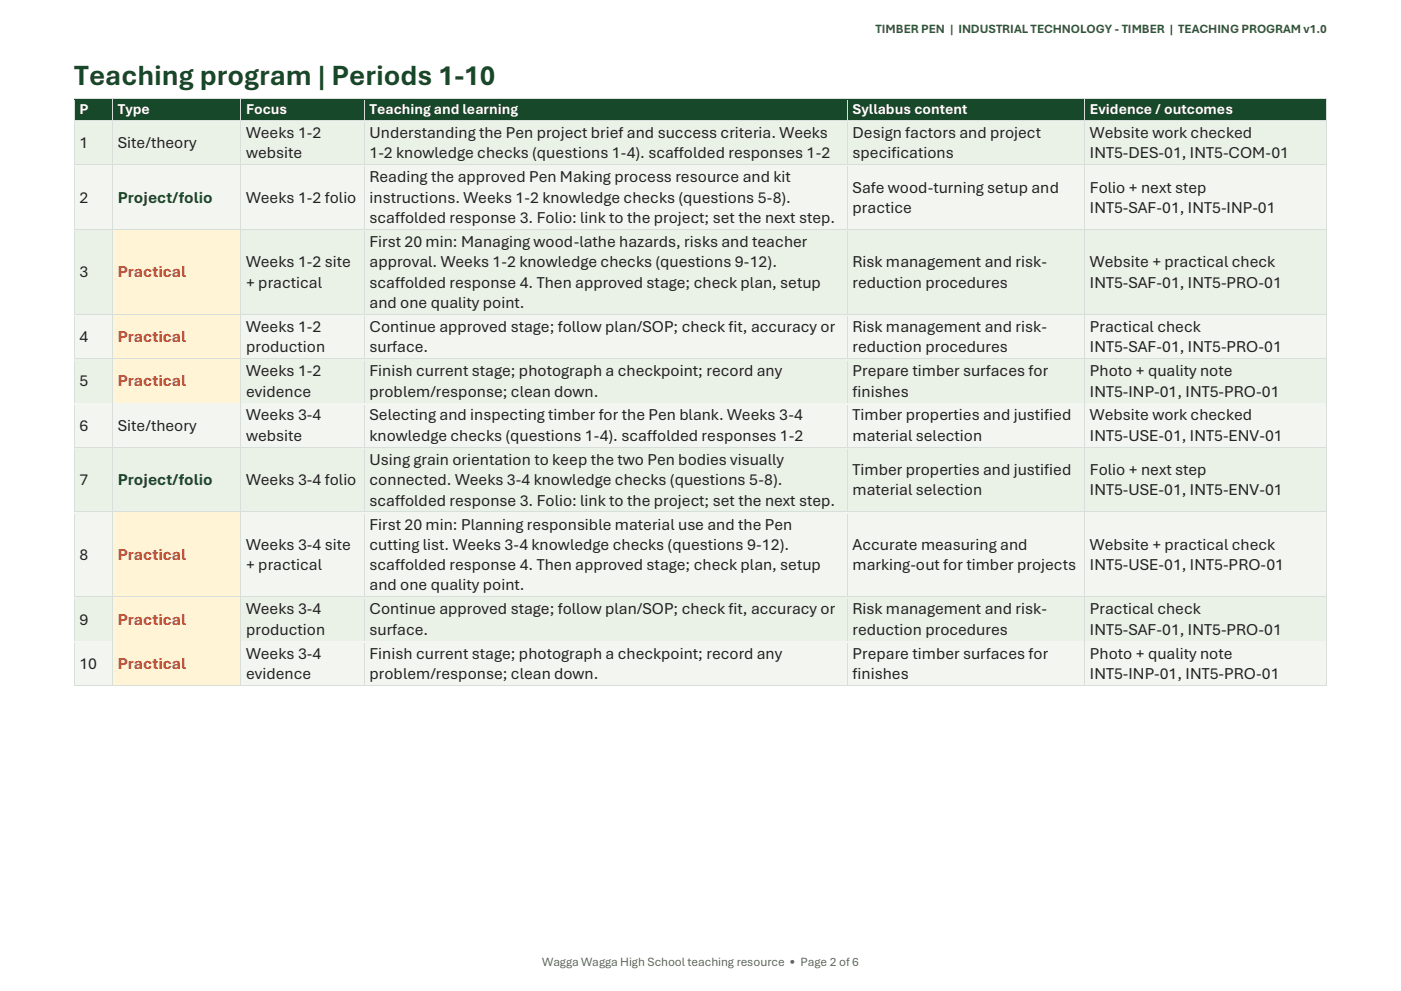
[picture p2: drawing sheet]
<svg xmlns="http://www.w3.org/2000/svg" width="297mm" height="210mm" viewBox="0 0 297 210" stroke-linecap="round" stroke-linejoin="round" font-family="sans-serif">
<defs><g id="words">
<text font-size="6.2" fill="#174829" x="15.7" y="18">Teaching program | Periods 1-10</text>
<g font-size="3.5" fill="#222">
<text x="52.2" y="29.3">Weeks 1-2</text>
<text x="78.3" y="29.3">Understanding the Pen project brief and success criteria. Weeks</text>
<text x="180.7" y="29.3">Design factors and project</text>
<text x="231" y="29.3">Website work checked</text>
<text x="16.8" y="31.4">1</text>
<text x="25" y="31.4">Site/theory</text>
<text x="52.2" y="33.6">website</text>
<text x="78.3" y="33.6">1-2 knowledge checks (questions 1-4). scaffolded responses 1-2</text>
<text x="180.7" y="33.6">specifications</text>
<text x="231" y="33.6">INT5-DES-01, INT5-COM-01</text>
<text x="78.3" y="38.7">Reading the approved Pen Making process resource and kit</text>
<text x="180.7" y="40.8">Safe wood-turning setup and</text>
<text x="231" y="40.8">Folio + next step</text>
<text x="16.8" y="43">2</text>
<text x="52.2" y="43">Weeks 1-2 folio</text>
<text x="78.3" y="43">instructions. Weeks 1-2 knowledge checks (questions 5-8).</text>
<text x="78.3" y="47.3">scaffolded response 3. Folio: link to the project; set the next step.</text>
<text x="180.7" y="45.1">practice</text>
<text x="231" y="45.1">INT5-SAF-01, INT5-INP-01</text>
<text x="78.3" y="52.4">First 20 min: Managing wood-lathe hazards, risks and teacher</text>
<text x="16.8" y="58.8">3</text>
<text x="52.2" y="56.6">Weeks 1-2 site</text>
<text x="78.3" y="56.6">approval. Weeks 1-2 knowledge checks (questions 9-12).</text>
<text x="180.7" y="56.6">Risk management and risk-</text>
<text x="231" y="56.6">Website + practical check</text>
<text x="52.2" y="61">+ practical</text>
<text x="78.3" y="61">scaffolded response 4. Then approved stage; check plan, setup</text>
<text x="78.3" y="65.3">and one quality point.</text>
<text x="180.7" y="61">reduction procedures</text>
<text x="231" y="61">INT5-SAF-01, INT5-PRO-01</text>
<text x="52.2" y="70.4">Weeks 1-2</text>
<text x="78.3" y="70.4">Continue approved stage; follow plan/SOP; check fit, accuracy or</text>
<text x="180.7" y="70.4">Risk management and risk-</text>
<text x="231" y="70.4">Practical check</text>
<text x="16.8" y="72.5">4</text>
<text x="52.2" y="74.7">production</text>
<text x="78.3" y="74.7">surface.</text>
<text x="180.7" y="74.7">reduction procedures</text>
<text x="231" y="74.7">INT5-SAF-01, INT5-PRO-01</text>
<text x="16.8" y="81.9">5</text>
<text x="52.2" y="79.8">Weeks 1-2</text>
<text x="78.3" y="79.8">Finish current stage; photograph a checkpoint; record any</text>
<text x="180.7" y="79.8">Prepare timber surfaces for</text>
<text x="231" y="79.8">Photo + quality note</text>
<text x="52.2" y="84">evidence</text>
<text x="52.2" y="89.1">Weeks 3-4</text>
<text x="78.3" y="84">problem/response; clean down.</text>
<text x="78.3" y="89.1">Selecting and inspecting timber for the Pen blank. Weeks 3-4</text>
<text x="180.7" y="84">finishes</text>
<text x="180.7" y="89.1">Timber properties and justified</text>
<text x="231" y="84">INT5-INP-01, INT5-PRO-01</text>
<text x="231" y="89.1">Website work checked</text>
<text x="16.8" y="91.3">6</text>
<text x="25" y="91.3">Site/theory</text>
<text x="52.2" y="93.4">website</text>
<text x="78.3" y="93.4">knowledge checks (questions 1-4). scaffolded responses 1-2</text>
<text x="180.7" y="93.4">material selection</text>
<text x="231" y="93.4">INT5-USE-01, INT5-ENV-01</text>
<text x="78.3" y="98.5">Using grain orientation to keep the two Pen bodies visually</text>
<text x="180.7" y="100.7">Timber properties and justified</text>
<text x="231" y="100.7">Folio + next step</text>
<text x="16.8" y="102.8">7</text>
<text x="52.2" y="102.8">Weeks 3-4 folio</text>
<text x="78.3" y="102.8">connected. Weeks 3-4 knowledge checks (questions 5-8).</text>
<text x="78.3" y="107.2">scaffolded response 3. Folio: link to the project; set the next step.</text>
<text x="180.7" y="105">material selection</text>
<text x="231" y="105">INT5-USE-01, INT5-ENV-01</text>
<text x="78.3" y="112.3">First 20 min: Planning responsible material use and the Pen</text>
<text x="16.8" y="118.7">8</text>
<text x="52.2" y="116.5">Weeks 3-4 site</text>
<text x="78.3" y="116.5">cutting list. Weeks 3-4 knowledge checks (questions 9-12).</text>
<text x="180.7" y="116.5">Accurate measuring and</text>
<text x="231" y="116.5">Website + practical check</text>
<text x="52.2" y="120.8">+ practical</text>
<text x="78.3" y="120.8">scaffolded response 4. Then approved stage; check plan, setup</text>
<text x="78.3" y="125.2">and one quality point.</text>
<text x="180.7" y="120.8">marking-out for timber projects</text>
<text x="231" y="120.8">INT5-USE-01, INT5-PRO-01</text>
<text x="52.2" y="130.2">Weeks 3-4</text>
<text x="78.3" y="130.2">Continue approved stage; follow plan/SOP; check fit, accuracy or</text>
<text x="180.7" y="130.2">Risk management and risk-</text>
<text x="231" y="130.2">Practical check</text>
<text x="16.8" y="132.4">9</text>
<text x="52.2" y="134.6">production</text>
<text x="78.3" y="134.6">surface.</text>
<text x="180.7" y="134.6">reduction procedures</text>
<text x="231" y="134.6">INT5-SAF-01, INT5-PRO-01</text>
<text x="16.8" y="141.8">10</text>
<text x="52.2" y="139.6">Weeks 3-4</text>
<text x="52.2" y="143.9">evidence</text>
<text x="78.3" y="139.6">Finish current stage; photograph a checkpoint; record any</text>
<text x="78.3" y="143.9">problem/response; clean down.</text>
<text x="180.7" y="139.6">Prepare timber surfaces for</text>
<text x="180.7" y="143.9">finishes</text>
<text x="231" y="139.6">Photo + quality note</text>
<text x="231" y="143.9">INT5-INP-01, INT5-PRO-01</text>
</g>
<g font-size="3.5" fill="#174829">
<text x="25" y="43">Project/folio</text>
<text x="25" y="102.8">Project/folio</text>
</g>
<g font-size="3.5" fill="#bd472f">
<text x="25" y="58.8">Practical</text>
<text x="25" y="72.5">Practical</text>
<text x="25" y="81.9">Practical</text>
<text x="25" y="118.7">Practical</text>
<text x="25" y="132.4">Practical</text>
<text x="25" y="141.8">Practical</text>
</g>
<g font-size="3.2" fill="#fff">
<text x="16.8" y="24.3">P</text>
<text x="25" y="24.3">Type</text>
<text x="52.2" y="24.3">Focus</text>
<text x="78.3" y="24.3">Teaching and learning</text>
<text x="180.7" y="24.3">Syllabus content</text>
<text x="231" y="24.3">Evidence / outcomes</text>
</g>
<text font-size="2.7" fill="#315d3a" x="185.6" y="7.1">TIMBER PEN | INDUSTRIAL TECHNOLOGY - TIMBER | TEACHING PROGRAM v1.0</text>
<text font-size="2.7" fill="#5f685f" x="114.9" y="204.8">Wagga Wagga High School teaching resource • Page 2 of 6</text>
</g></defs>
<g fill="#174829">
<path d="M15.9 21h7.9v4.4h-7.9z" fill-rule="evenodd"/>
<path d="M16.8 21.3h6v3.9h-6z" fill-rule="evenodd"/>
<path d="M24 21h27v4.4h-27z" fill-rule="evenodd"/>
<path d="M25 21.3h25v3.9h-25z" fill-rule="evenodd"/>
<path d="M51.2 21h25.9v4.4h-25.9z" fill-rule="evenodd"/>
<path d="M52.2 21.3h23.9v3.9h-23.9z" fill-rule="evenodd"/>
<path d="M77.4 21h102.1v4.4h-102.1z" fill-rule="evenodd"/>
<path d="M78.3 21.3h100.2v3.9h-100.2z" fill-rule="evenodd"/>
<path d="M179.7 21h50.1v4.4h-50.1z" fill-rule="evenodd"/>
<path d="M180.7 21.3h48.1v3.9h-48.1z" fill-rule="evenodd"/>
<path d="M230 21h51.1v4.4h-51.1z" fill-rule="evenodd"/>
<path d="M231 21.3h49.1v3.9h-49.1z" fill-rule="evenodd"/>
</g>
<g fill="#d8ded9">
<path d="M15.6 20.8h.2v.5h-.2z" fill-rule="evenodd"/>
<path d="M15.6 20.8h.2v.2h-.2z" fill-rule="evenodd"/>
</g>
<path d="M15.8 20.9h7.9" fill="none" stroke="#d8ded9" stroke-width=".21"/>
<path d="M15.8 21.2h7.9" fill="none" stroke="#174829" stroke-width=".3"/>
<g fill="#d8ded9">
<path d="M23.7 21h.3v.3h-.3z" fill-rule="evenodd"/>
<path d="M23.7 20.8h.3v.2h-.3z" fill-rule="evenodd"/>
</g>
<path d="M24 20.9h26.9" fill="none" stroke="#d8ded9" stroke-width=".21"/>
<path d="M24 21.2h26.9" fill="none" stroke="#174829" stroke-width=".3"/>
<g fill="#d8ded9">
<path d="M50.9 21h.2v.3h-.2z" fill-rule="evenodd"/>
<path d="M50.9 20.8h.2v.2h-.2z" fill-rule="evenodd"/>
</g>
<path d="M51.1 20.9h26" fill="none" stroke="#d8ded9" stroke-width=".21"/>
<path d="M51.1 21.2h26" fill="none" stroke="#174829" stroke-width=".3"/>
<g fill="#d8ded9">
<path d="M77.1 21h.2v.3h-.2z" fill-rule="evenodd"/>
<path d="M77.1 20.8h.2v.2h-.2z" fill-rule="evenodd"/>
</g>
<path d="M77.3 20.9h102.2" fill="none" stroke="#d8ded9" stroke-width=".21"/>
<path d="M77.3 21.2h102.2" fill="none" stroke="#174829" stroke-width=".3"/>
<g fill="#d8ded9">
<path d="M179.5 21h.2v.3h-.2z" fill-rule="evenodd"/>
<path d="M179.5 20.8h.2v.2h-.2z" fill-rule="evenodd"/>
</g>
<path d="M179.7 20.9h50.1" fill="none" stroke="#d8ded9" stroke-width=".21"/>
<path d="M179.7 21.2h50.1" fill="none" stroke="#174829" stroke-width=".3"/>
<g fill="#d8ded9">
<path d="M229.8 21h.2v.3h-.2z" fill-rule="evenodd"/>
<path d="M229.8 20.8h.2v.2h-.2z" fill-rule="evenodd"/>
</g>
<path d="M230 20.9h51.1" fill="none" stroke="#d8ded9" stroke-width=".21"/>
<path d="M230 21.2h51.1" fill="none" stroke="#174829" stroke-width=".3"/>
<g fill="#d8ded9">
<path d="M281.1 20.8h.2v.5h-.2z" fill-rule="evenodd"/>
<path d="M281.1 20.8h.2v.2h-.2z" fill-rule="evenodd"/>
</g>
<path d="M15.7 25.3h265.5" fill="none" stroke="#174829" stroke-width=".3"/>
<path d="M15.7 21.3v4.1M23.9 21.3v4.1M51 21.3v4.1M77.2 21.3v4.1M179.6 21.3v4.1M229.9 21.3v4.1M281.2 21.3v4.1" fill="none" stroke="#d8ded9" stroke-width=".21"/>
<g fill="#eaf1e7">
<path d="M15.9 25.6h7.9v9.2h-7.9z" fill-rule="evenodd"/>
<path d="M16.8 28.1h6v4.3h-6z" fill-rule="evenodd"/>
<path d="M24 25.6h27v9.2h-27z" fill-rule="evenodd"/>
<path d="M25 28.1h25v4.3h-25z" fill-rule="evenodd"/>
<path d="M51.2 25.6h25.9v9.2h-25.9z" fill-rule="evenodd"/>
<path d="M52.2 25.9h23.9v4.3h-23.9z" fill-rule="evenodd"/>
<path d="M52.2 30.2h23.9v4.4h-23.9z" fill-rule="evenodd"/>
<path d="M77.4 25.6h102.1v9.2h-102.1z" fill-rule="evenodd"/>
<path d="M78.3 25.9h100.2v4.3h-100.2z" fill-rule="evenodd"/>
<path d="M78.3 30.2h100.2v4.4h-100.2z" fill-rule="evenodd"/>
<path d="M179.7 25.6h50.1v9.2h-50.1z" fill-rule="evenodd"/>
<path d="M180.7 25.9h48.1v4.3h-48.1z" fill-rule="evenodd"/>
<path d="M180.7 30.2h48.1v4.4h-48.1z" fill-rule="evenodd"/>
<path d="M230 25.6h51.1v9.2h-51.1z" fill-rule="evenodd"/>
<path d="M231 25.9h49.1v4.3h-49.1z" fill-rule="evenodd"/>
<path d="M231 30.2h49.1v4.4h-49.1z" fill-rule="evenodd"/>
</g>
<path d="M15.6 25.4h.2v.6h-.2z" fill-rule="evenodd" fill="#d8ded9"/>
<path d="M15.8 25.6h7.9" fill="none" stroke="#d8ded9" stroke-width=".21"/>
<path d="M15.8 25.8h7.9" fill="none" stroke="#eaf1e7" stroke-width=".3"/>
<path d="M23.7 25.4h.3v.6h-.3z" fill-rule="evenodd" fill="#d8ded9"/>
<path d="M24 25.6h26.9" fill="none" stroke="#d8ded9" stroke-width=".21"/>
<path d="M24 25.8h26.9" fill="none" stroke="#eaf1e7" stroke-width=".3"/>
<path d="M50.9 25.4h.2v.6h-.2z" fill-rule="evenodd" fill="#d8ded9"/>
<path d="M51.1 25.6h26" fill="none" stroke="#d8ded9" stroke-width=".21"/>
<path d="M51.1 25.8h26" fill="none" stroke="#eaf1e7" stroke-width=".3"/>
<path d="M77.1 25.4h.2v.6h-.2z" fill-rule="evenodd" fill="#d8ded9"/>
<path d="M77.3 25.6h102.2" fill="none" stroke="#d8ded9" stroke-width=".21"/>
<path d="M77.3 25.8h102.2" fill="none" stroke="#eaf1e7" stroke-width=".3"/>
<path d="M179.5 25.4h.2v.6h-.2z" fill-rule="evenodd" fill="#d8ded9"/>
<path d="M179.7 25.6h50.1" fill="none" stroke="#d8ded9" stroke-width=".21"/>
<path d="M179.7 25.8h50.1" fill="none" stroke="#eaf1e7" stroke-width=".3"/>
<path d="M229.8 25.4h.2v.6h-.2z" fill-rule="evenodd" fill="#d8ded9"/>
<path d="M230 25.6h51.1" fill="none" stroke="#d8ded9" stroke-width=".21"/>
<path d="M230 25.8h51.1" fill="none" stroke="#eaf1e7" stroke-width=".3"/>
<path d="M281.1 25.4h.2v.6h-.2z" fill-rule="evenodd" fill="#d8ded9"/>
<path d="M15.7 34.7h265.5" fill="none" stroke="#eaf1e7" stroke-width=".3"/>
<path d="M15.7 26v8.8M23.9 26v8.8M51 26v8.8M77.2 26v8.8M179.6 26v8.8M229.9 26v8.8M281.2 26v8.8" fill="none" stroke="#d8ded9" stroke-width=".21"/>
<g fill="#f3f6f0">
<path d="M15.9 35h7.9v13.5h-7.9z" fill-rule="evenodd"/>
<path d="M16.8 39.6h6v4.3h-6z" fill-rule="evenodd"/>
<path d="M24 35h27v13.5h-27z" fill-rule="evenodd"/>
<path d="M25 39.6h25v4.3h-25z" fill-rule="evenodd"/>
<path d="M51.2 35h25.9v13.5h-25.9z" fill-rule="evenodd"/>
<path d="M52.2 39.6h23.9v4.3h-23.9z" fill-rule="evenodd"/>
<path d="M77.4 35h102.1v13.5h-102.1z" fill-rule="evenodd"/>
<path d="M78.3 35.3h100.2v4.3h-100.2z" fill-rule="evenodd"/>
<path d="M78.3 39.6h100.2v4.3h-100.2z" fill-rule="evenodd"/>
<path d="M78.3 43.9h100.2v4.3h-100.2z" fill-rule="evenodd"/>
<path d="M179.7 35h50.1v13.5h-50.1z" fill-rule="evenodd"/>
<path d="M180.7 37.5h48.1v4.3h-48.1z" fill-rule="evenodd"/>
<path d="M180.7 41.8h48.1v4.3h-48.1z" fill-rule="evenodd"/>
<path d="M230 35h51.1v13.5h-51.1z" fill-rule="evenodd"/>
<path d="M231 37.5h49.1v4.3h-49.1z" fill-rule="evenodd"/>
<path d="M231 41.8h49.1v4.3h-49.1z" fill-rule="evenodd"/>
</g>
<path d="M15.6 34.8h.2v.6h-.2z" fill-rule="evenodd" fill="#d8ded9"/>
<path d="M15.8 35h7.9" fill="none" stroke="#d8ded9" stroke-width=".21"/>
<path d="M15.8 35.2h7.9" fill="none" stroke="#f3f6f0" stroke-width=".3"/>
<path d="M23.7 34.8h.3v.6h-.3z" fill-rule="evenodd" fill="#d8ded9"/>
<path d="M24 35h26.9" fill="none" stroke="#d8ded9" stroke-width=".21"/>
<path d="M24 35.2h26.9" fill="none" stroke="#f3f6f0" stroke-width=".3"/>
<path d="M50.9 34.8h.2v.6h-.2z" fill-rule="evenodd" fill="#d8ded9"/>
<path d="M51.1 35h26" fill="none" stroke="#d8ded9" stroke-width=".21"/>
<path d="M51.1 35.2h26" fill="none" stroke="#f3f6f0" stroke-width=".3"/>
<path d="M77.1 34.8h.2v.6h-.2z" fill-rule="evenodd" fill="#d8ded9"/>
<path d="M77.3 35h102.2" fill="none" stroke="#d8ded9" stroke-width=".21"/>
<path d="M77.3 35.2h102.2" fill="none" stroke="#f3f6f0" stroke-width=".3"/>
<path d="M179.5 34.8h.2v.6h-.2z" fill-rule="evenodd" fill="#d8ded9"/>
<path d="M179.7 35h50.1" fill="none" stroke="#d8ded9" stroke-width=".21"/>
<path d="M179.7 35.2h50.1" fill="none" stroke="#f3f6f0" stroke-width=".3"/>
<path d="M229.8 34.8h.2v.6h-.2z" fill-rule="evenodd" fill="#d8ded9"/>
<path d="M230 35h51.1" fill="none" stroke="#d8ded9" stroke-width=".21"/>
<path d="M230 35.2h51.1" fill="none" stroke="#f3f6f0" stroke-width=".3"/>
<path d="M281.1 34.8h.2v.6h-.2z" fill-rule="evenodd" fill="#d8ded9"/>
<path d="M15.7 48.4h265.5" fill="none" stroke="#f3f6f0" stroke-width=".3"/>
<path d="M15.7 35.4v13.1M23.9 35.4v13.1M51 35.4v13.1M77.2 35.4v13.1M179.6 35.4v13.1M229.9 35.4v13.1M281.2 35.4v13.1" fill="none" stroke="#d8ded9" stroke-width=".21"/>
<g fill="#eaf1e7">
<path d="M15.9 48.7h7.9v17.9h-7.9z" fill-rule="evenodd"/>
<path d="M16.8 55.5h6v4.3h-6z" fill-rule="evenodd"/>
</g>
<g fill="#fff5d6">
<path d="M24 48.7h27v17.9h-27z" fill-rule="evenodd"/>
<path d="M25 55.5h25v4.3h-25z" fill-rule="evenodd"/>
</g>
<g fill="#eaf1e7">
<path d="M51.2 48.7h25.9v17.9h-25.9z" fill-rule="evenodd"/>
<path d="M52.2 53.3h23.9v4.3h-23.9z" fill-rule="evenodd"/>
<path d="M52.2 57.6h23.9v4.4h-23.9z" fill-rule="evenodd"/>
<path d="M77.4 48.7h102.1v17.9h-102.1z" fill-rule="evenodd"/>
<path d="M78.3 49h100.2v4.3h-100.2z" fill-rule="evenodd"/>
<path d="M78.3 53.3h100.2v4.3h-100.2z" fill-rule="evenodd"/>
<path d="M78.3 57.6h100.2v4.4h-100.2z" fill-rule="evenodd"/>
<path d="M78.3 62h100.2v4.3h-100.2z" fill-rule="evenodd"/>
<path d="M179.7 48.7h50.1v17.9h-50.1z" fill-rule="evenodd"/>
<path d="M180.7 53.3h48.1v4.3h-48.1z" fill-rule="evenodd"/>
<path d="M180.7 57.6h48.1v4.4h-48.1z" fill-rule="evenodd"/>
<path d="M230 48.7h51.1v17.9h-51.1z" fill-rule="evenodd"/>
<path d="M231 53.3h49.1v4.3h-49.1z" fill-rule="evenodd"/>
<path d="M231 57.6h49.1v4.4h-49.1z" fill-rule="evenodd"/>
</g>
<path d="M15.6 48.5h.2v.5h-.2z" fill-rule="evenodd" fill="#d8ded9"/>
<path d="M15.8 48.6h7.9" fill="none" stroke="#d8ded9" stroke-width=".21"/>
<path d="M15.8 48.9h7.9" fill="none" stroke="#eaf1e7" stroke-width=".3"/>
<path d="M23.7 48.5h.3v.5h-.3z" fill-rule="evenodd" fill="#d8ded9"/>
<path d="M24 48.6h26.9" fill="none" stroke="#d8ded9" stroke-width=".21"/>
<path d="M24 48.9h26.9" fill="none" stroke="#fff5d6" stroke-width=".3"/>
<path d="M50.9 48.5h.2v.5h-.2z" fill-rule="evenodd" fill="#d8ded9"/>
<path d="M51.1 48.6h26" fill="none" stroke="#d8ded9" stroke-width=".21"/>
<path d="M51.1 48.9h26" fill="none" stroke="#eaf1e7" stroke-width=".3"/>
<path d="M77.1 48.5h.2v.5h-.2z" fill-rule="evenodd" fill="#d8ded9"/>
<path d="M77.3 48.6h102.2" fill="none" stroke="#d8ded9" stroke-width=".21"/>
<path d="M77.3 48.9h102.2" fill="none" stroke="#eaf1e7" stroke-width=".3"/>
<path d="M179.5 48.5h.2v.5h-.2z" fill-rule="evenodd" fill="#d8ded9"/>
<path d="M179.7 48.6h50.1" fill="none" stroke="#d8ded9" stroke-width=".21"/>
<path d="M179.7 48.9h50.1" fill="none" stroke="#eaf1e7" stroke-width=".3"/>
<path d="M229.8 48.5h.2v.5h-.2z" fill-rule="evenodd" fill="#d8ded9"/>
<path d="M230 48.6h51.1" fill="none" stroke="#d8ded9" stroke-width=".21"/>
<path d="M230 48.9h51.1" fill="none" stroke="#eaf1e7" stroke-width=".3"/>
<path d="M281.1 48.5h.2v.5h-.2z" fill-rule="evenodd" fill="#d8ded9"/>
<path d="M15.7 66.4h8.2M51.1 66.4h230.1" fill="none" stroke="#eaf1e7" stroke-width=".3"/>
<path d="M15.7 49v17.5M23.9 49v17.5M51 49v17.5M77.2 49v17.5M179.6 49v17.5M229.9 49v17.5M281.2 49v17.5" fill="none" stroke="#d8ded9" stroke-width=".21"/>
<path d="M23.9 66.4h27.2" fill="none" stroke="#fff5d6" stroke-width=".3"/>
<g fill="#f3f6f0">
<path d="M15.9 66.7h7.9v9.2h-7.9z" fill-rule="evenodd"/>
<path d="M16.8 69.2h6v4.3h-6z" fill-rule="evenodd"/>
</g>
<g fill="#fff5d6">
<path d="M24 66.7h27v9.2h-27z" fill-rule="evenodd"/>
<path d="M25 69.2h25v4.3h-25z" fill-rule="evenodd"/>
</g>
<g fill="#f3f6f0">
<path d="M51.2 66.7h25.9v9.2h-25.9z" fill-rule="evenodd"/>
<path d="M52.2 67h23.9v4.3h-23.9z" fill-rule="evenodd"/>
<path d="M52.2 71.3h23.9v4.3h-23.9z" fill-rule="evenodd"/>
<path d="M77.4 66.7h102.1v9.2h-102.1z" fill-rule="evenodd"/>
<path d="M78.3 67h100.2v4.3h-100.2z" fill-rule="evenodd"/>
<path d="M78.3 71.3h100.2v4.3h-100.2z" fill-rule="evenodd"/>
<path d="M179.7 66.7h50.1v9.2h-50.1z" fill-rule="evenodd"/>
<path d="M180.7 67h48.1v4.3h-48.1z" fill-rule="evenodd"/>
<path d="M180.7 71.3h48.1v4.3h-48.1z" fill-rule="evenodd"/>
<path d="M230 66.7h51.1v9.2h-51.1z" fill-rule="evenodd"/>
<path d="M231 67h49.1v4.3h-49.1z" fill-rule="evenodd"/>
<path d="M231 71.3h49.1v4.3h-49.1z" fill-rule="evenodd"/>
</g>
<path d="M15.6 66.5h.2v.5h-.2z" fill-rule="evenodd" fill="#d8ded9"/>
<path d="M15.8 66.6h7.9" fill="none" stroke="#d8ded9" stroke-width=".21"/>
<path d="M15.8 66.9h7.9" fill="none" stroke="#f3f6f0" stroke-width=".3"/>
<path d="M23.7 66.5h.3v.5h-.3z" fill-rule="evenodd" fill="#d8ded9"/>
<path d="M24 66.6h26.9" fill="none" stroke="#d8ded9" stroke-width=".21"/>
<path d="M24 66.9h26.9" fill="none" stroke="#fff5d6" stroke-width=".3"/>
<path d="M50.9 66.5h.2v.5h-.2z" fill-rule="evenodd" fill="#d8ded9"/>
<path d="M51.1 66.6h26" fill="none" stroke="#d8ded9" stroke-width=".21"/>
<path d="M51.1 66.9h26" fill="none" stroke="#f3f6f0" stroke-width=".3"/>
<path d="M77.1 66.5h.2v.5h-.2z" fill-rule="evenodd" fill="#d8ded9"/>
<path d="M77.3 66.6h102.2" fill="none" stroke="#d8ded9" stroke-width=".21"/>
<path d="M77.3 66.9h102.2" fill="none" stroke="#f3f6f0" stroke-width=".3"/>
<path d="M179.5 66.5h.2v.5h-.2z" fill-rule="evenodd" fill="#d8ded9"/>
<path d="M179.7 66.6h50.1" fill="none" stroke="#d8ded9" stroke-width=".21"/>
<path d="M179.7 66.9h50.1" fill="none" stroke="#f3f6f0" stroke-width=".3"/>
<path d="M229.8 66.5h.2v.5h-.2z" fill-rule="evenodd" fill="#d8ded9"/>
<path d="M230 66.6h51.1" fill="none" stroke="#d8ded9" stroke-width=".21"/>
<path d="M230 66.9h51.1" fill="none" stroke="#f3f6f0" stroke-width=".3"/>
<path d="M281.1 66.5h.2v.5h-.2z" fill-rule="evenodd" fill="#d8ded9"/>
<path d="M15.7 75.8h8.2M51.1 75.8h230.1" fill="none" stroke="#f3f6f0" stroke-width=".3"/>
<path d="M15.7 67v8.9M23.9 67v8.9M51 67v8.9M77.2 67v8.9M179.6 67v8.9M229.9 67v8.9M281.2 67v8.9" fill="none" stroke="#d8ded9" stroke-width=".21"/>
<path d="M23.9 75.8h27.2" fill="none" stroke="#fff5d6" stroke-width=".3"/>
<g fill="#eaf1e7">
<path d="M15.9 76.1h7.9v9.2h-7.9z" fill-rule="evenodd"/>
<path d="M16.8 78.6h6v4.3h-6z" fill-rule="evenodd"/>
</g>
<g fill="#fff5d6">
<path d="M24 76.1h27v9.2h-27z" fill-rule="evenodd"/>
<path d="M25 78.6h25v4.3h-25z" fill-rule="evenodd"/>
</g>
<g fill="#eaf1e7">
<path d="M51.2 76.1h25.9v9.2h-25.9z" fill-rule="evenodd"/>
<path d="M52.2 76.4h23.9v4.3h-23.9z" fill-rule="evenodd"/>
<path d="M52.2 80.7h23.9v4.3h-23.9z" fill-rule="evenodd"/>
<path d="M77.4 76.1h102.1v9.2h-102.1z" fill-rule="evenodd"/>
<path d="M78.3 76.4h100.2v4.3h-100.2z" fill-rule="evenodd"/>
<path d="M78.3 80.7h100.2v4.3h-100.2z" fill-rule="evenodd"/>
<path d="M179.7 76.1h50.1v9.2h-50.1z" fill-rule="evenodd"/>
<path d="M180.7 76.4h48.1v4.3h-48.1z" fill-rule="evenodd"/>
<path d="M180.7 80.7h48.1v4.3h-48.1z" fill-rule="evenodd"/>
<path d="M230 76.1h51.1v9.2h-51.1z" fill-rule="evenodd"/>
<path d="M231 76.4h49.1v4.3h-49.1z" fill-rule="evenodd"/>
<path d="M231 80.7h49.1v4.3h-49.1z" fill-rule="evenodd"/>
</g>
<path d="M15.6 75.9h.2v.5h-.2z" fill-rule="evenodd" fill="#d8ded9"/>
<path d="M15.8 76h7.9" fill="none" stroke="#d8ded9" stroke-width=".21"/>
<path d="M15.8 76.3h7.9" fill="none" stroke="#eaf1e7" stroke-width=".3"/>
<path d="M23.7 75.9h.3v.5h-.3z" fill-rule="evenodd" fill="#d8ded9"/>
<path d="M24 76h26.9" fill="none" stroke="#d8ded9" stroke-width=".21"/>
<path d="M24 76.3h26.9" fill="none" stroke="#fff5d6" stroke-width=".3"/>
<path d="M50.9 75.9h.2v.5h-.2z" fill-rule="evenodd" fill="#d8ded9"/>
<path d="M51.1 76h26" fill="none" stroke="#d8ded9" stroke-width=".21"/>
<path d="M51.1 76.3h26" fill="none" stroke="#eaf1e7" stroke-width=".3"/>
<path d="M77.1 75.9h.2v.5h-.2z" fill-rule="evenodd" fill="#d8ded9"/>
<path d="M77.3 76h102.2" fill="none" stroke="#d8ded9" stroke-width=".21"/>
<path d="M77.3 76.3h102.2" fill="none" stroke="#eaf1e7" stroke-width=".3"/>
<path d="M179.5 75.9h.2v.5h-.2z" fill-rule="evenodd" fill="#d8ded9"/>
<path d="M179.7 76h50.1" fill="none" stroke="#d8ded9" stroke-width=".21"/>
<path d="M179.7 76.3h50.1" fill="none" stroke="#eaf1e7" stroke-width=".3"/>
<path d="M229.8 75.9h.2v.5h-.2z" fill-rule="evenodd" fill="#d8ded9"/>
<path d="M230 76h51.1" fill="none" stroke="#d8ded9" stroke-width=".21"/>
<path d="M230 76.3h51.1" fill="none" stroke="#eaf1e7" stroke-width=".3"/>
<path d="M281.1 75.9h.2v.5h-.2z" fill-rule="evenodd" fill="#d8ded9"/>
<path d="M15.7 85.2h8.2M51.1 85.2h230.1" fill="none" stroke="#eaf1e7" stroke-width=".3"/>
<path d="M15.7 76.4v8.9M23.9 76.4v8.9M51 76.4v8.9M77.2 76.4v8.9M179.6 76.4v8.9M229.9 76.4v8.9M281.2 76.4v8.9" fill="none" stroke="#d8ded9" stroke-width=".21"/>
<path d="M23.9 85.2h27.2" fill="none" stroke="#fff5d6" stroke-width=".3"/>
<g fill="#f3f6f0">
<path d="M15.9 85.5h7.9v9.2h-7.9z" fill-rule="evenodd"/>
<path d="M16.8 87.9h6v4.4h-6z" fill-rule="evenodd"/>
<path d="M24 85.5h27v9.2h-27z" fill-rule="evenodd"/>
<path d="M25 87.9h25v4.4h-25z" fill-rule="evenodd"/>
<path d="M51.2 85.5h25.9v9.2h-25.9z" fill-rule="evenodd"/>
<path d="M52.2 85.8h23.9v4.3h-23.9z" fill-rule="evenodd"/>
<path d="M52.2 90.1h23.9v4.3h-23.9z" fill-rule="evenodd"/>
<path d="M77.4 85.5h102.1v9.2h-102.1z" fill-rule="evenodd"/>
<path d="M78.3 85.8h100.2v4.3h-100.2z" fill-rule="evenodd"/>
<path d="M78.3 90.1h100.2v4.3h-100.2z" fill-rule="evenodd"/>
<path d="M179.7 85.5h50.1v9.2h-50.1z" fill-rule="evenodd"/>
<path d="M180.7 85.8h48.1v4.3h-48.1z" fill-rule="evenodd"/>
<path d="M180.7 90.1h48.1v4.3h-48.1z" fill-rule="evenodd"/>
<path d="M230 85.5h51.1v9.2h-51.1z" fill-rule="evenodd"/>
<path d="M231 85.8h49.1v4.3h-49.1z" fill-rule="evenodd"/>
<path d="M231 90.1h49.1v4.3h-49.1z" fill-rule="evenodd"/>
</g>
<path d="M15.6 85.3h.2v.5h-.2z" fill-rule="evenodd" fill="#d8ded9"/>
<path d="M15.8 85.4h7.9" fill="none" stroke="#d8ded9" stroke-width=".21"/>
<path d="M15.8 85.7h7.9" fill="none" stroke="#f3f6f0" stroke-width=".3"/>
<path d="M23.7 85.3h.3v.5h-.3z" fill-rule="evenodd" fill="#d8ded9"/>
<path d="M24 85.4h26.9" fill="none" stroke="#d8ded9" stroke-width=".21"/>
<path d="M24 85.7h26.9" fill="none" stroke="#f3f6f0" stroke-width=".3"/>
<path d="M50.9 85.3h.2v.5h-.2z" fill-rule="evenodd" fill="#d8ded9"/>
<path d="M51.1 85.4h26" fill="none" stroke="#d8ded9" stroke-width=".21"/>
<path d="M51.1 85.7h26" fill="none" stroke="#f3f6f0" stroke-width=".3"/>
<path d="M77.1 85.3h.2v.5h-.2z" fill-rule="evenodd" fill="#d8ded9"/>
<path d="M77.3 85.4h102.2" fill="none" stroke="#d8ded9" stroke-width=".21"/>
<path d="M77.3 85.7h102.2" fill="none" stroke="#f3f6f0" stroke-width=".3"/>
<path d="M179.5 85.3h.2v.5h-.2z" fill-rule="evenodd" fill="#d8ded9"/>
<path d="M179.7 85.4h50.1" fill="none" stroke="#d8ded9" stroke-width=".21"/>
<path d="M179.7 85.7h50.1" fill="none" stroke="#f3f6f0" stroke-width=".3"/>
<path d="M229.8 85.3h.2v.5h-.2z" fill-rule="evenodd" fill="#d8ded9"/>
<path d="M230 85.4h51.1" fill="none" stroke="#d8ded9" stroke-width=".21"/>
<path d="M230 85.7h51.1" fill="none" stroke="#f3f6f0" stroke-width=".3"/>
<path d="M281.1 85.3h.2v.5h-.2z" fill-rule="evenodd" fill="#d8ded9"/>
<path d="M15.7 94.6h265.5" fill="none" stroke="#f3f6f0" stroke-width=".3"/>
<path d="M15.7 85.8v8.9M23.9 85.8v8.9M51 85.8v8.9M77.2 85.8v8.9M179.6 85.8v8.9M229.9 85.8v8.9M281.2 85.8v8.9" fill="none" stroke="#d8ded9" stroke-width=".21"/>
<g fill="#eaf1e7">
<path d="M15.9 94.9h7.9v13.5h-7.9z" fill-rule="evenodd"/>
<path d="M16.8 99.5h6v4.3h-6z" fill-rule="evenodd"/>
<path d="M24 94.9h27v13.5h-27z" fill-rule="evenodd"/>
<path d="M25 99.5h25v4.3h-25z" fill-rule="evenodd"/>
<path d="M51.2 94.9h25.9v13.5h-25.9z" fill-rule="evenodd"/>
<path d="M52.2 99.5h23.9v4.3h-23.9z" fill-rule="evenodd"/>
<path d="M77.4 94.9h102.1v13.5h-102.1z" fill-rule="evenodd"/>
<path d="M78.3 95.2h100.2v4.3h-100.2z" fill-rule="evenodd"/>
<path d="M78.3 99.5h100.2v4.3h-100.2z" fill-rule="evenodd"/>
<path d="M78.3 103.8h100.2v4.3h-100.2z" fill-rule="evenodd"/>
<path d="M179.7 94.9h50.1v13.5h-50.1z" fill-rule="evenodd"/>
<path d="M180.7 97.3h48.1v4.4h-48.1z" fill-rule="evenodd"/>
<path d="M180.7 101.7h48.1v4.3h-48.1z" fill-rule="evenodd"/>
<path d="M230 94.9h51.1v13.5h-51.1z" fill-rule="evenodd"/>
<path d="M231 97.3h49.1v4.4h-49.1z" fill-rule="evenodd"/>
<path d="M231 101.7h49.1v4.3h-49.1z" fill-rule="evenodd"/>
</g>
<path d="M15.6 94.7h.2v.5h-.2z" fill-rule="evenodd" fill="#d8ded9"/>
<path d="M15.8 94.8h7.9" fill="none" stroke="#d8ded9" stroke-width=".21"/>
<path d="M15.8 95.1h7.9" fill="none" stroke="#eaf1e7" stroke-width=".3"/>
<path d="M23.7 94.7h.3v.5h-.3z" fill-rule="evenodd" fill="#d8ded9"/>
<path d="M24 94.8h26.9" fill="none" stroke="#d8ded9" stroke-width=".21"/>
<path d="M24 95.1h26.9" fill="none" stroke="#eaf1e7" stroke-width=".3"/>
<path d="M50.9 94.7h.2v.5h-.2z" fill-rule="evenodd" fill="#d8ded9"/>
<path d="M51.1 94.8h26" fill="none" stroke="#d8ded9" stroke-width=".21"/>
<path d="M51.1 95.1h26" fill="none" stroke="#eaf1e7" stroke-width=".3"/>
<path d="M77.1 94.7h.2v.5h-.2z" fill-rule="evenodd" fill="#d8ded9"/>
<path d="M77.3 94.8h102.2" fill="none" stroke="#d8ded9" stroke-width=".21"/>
<path d="M77.3 95.1h102.2" fill="none" stroke="#eaf1e7" stroke-width=".3"/>
<path d="M179.5 94.7h.2v.5h-.2z" fill-rule="evenodd" fill="#d8ded9"/>
<path d="M179.7 94.8h50.1" fill="none" stroke="#d8ded9" stroke-width=".21"/>
<path d="M179.7 95.1h50.1" fill="none" stroke="#eaf1e7" stroke-width=".3"/>
<path d="M229.8 94.7h.2v.5h-.2z" fill-rule="evenodd" fill="#d8ded9"/>
<path d="M230 94.8h51.1" fill="none" stroke="#d8ded9" stroke-width=".21"/>
<path d="M230 95.1h51.1" fill="none" stroke="#eaf1e7" stroke-width=".3"/>
<path d="M281.1 94.7h.2v.5h-.2z" fill-rule="evenodd" fill="#d8ded9"/>
<path d="M15.7 108.2h265.5" fill="none" stroke="#eaf1e7" stroke-width=".3"/>
<path d="M15.7 95.2v13.2M23.9 95.2v13.2M51 95.2v13.2M77.2 95.2v13.2M179.6 95.2v13.2M229.9 95.2v13.2M281.2 95.2v13.2" fill="none" stroke="#d8ded9" stroke-width=".21"/>
<g fill="#f3f6f0">
<path d="M15.9 108.6h7.9v17.8h-7.9z" fill-rule="evenodd"/>
<path d="M16.8 115.3h6v4.4h-6z" fill-rule="evenodd"/>
</g>
<g fill="#fff5d6">
<path d="M24 108.6h27v17.8h-27z" fill-rule="evenodd"/>
<path d="M25 115.3h25v4.4h-25z" fill-rule="evenodd"/>
</g>
<g fill="#f3f6f0">
<path d="M51.2 108.6h25.9v17.8h-25.9z" fill-rule="evenodd"/>
<path d="M52.2 113.2h23.9v4.3h-23.9z" fill-rule="evenodd"/>
<path d="M52.2 117.5h23.9v4.3h-23.9z" fill-rule="evenodd"/>
<path d="M77.4 108.6h102.1v17.8h-102.1z" fill-rule="evenodd"/>
<path d="M78.3 108.9h100.2v4.3h-100.2z" fill-rule="evenodd"/>
<path d="M78.3 113.2h100.2v4.3h-100.2z" fill-rule="evenodd"/>
<path d="M78.3 117.5h100.2v4.3h-100.2z" fill-rule="evenodd"/>
<path d="M78.3 121.8h100.2v4.3h-100.2z" fill-rule="evenodd"/>
<path d="M179.7 108.6h50.1v17.8h-50.1z" fill-rule="evenodd"/>
<path d="M180.7 113.2h48.1v4.3h-48.1z" fill-rule="evenodd"/>
<path d="M180.7 117.5h48.1v4.3h-48.1z" fill-rule="evenodd"/>
<path d="M230 108.6h51.1v17.8h-51.1z" fill-rule="evenodd"/>
<path d="M231 113.2h49.1v4.3h-49.1z" fill-rule="evenodd"/>
<path d="M231 117.5h49.1v4.3h-49.1z" fill-rule="evenodd"/>
</g>
<path d="M15.6 108.4h.2v.5h-.2z" fill-rule="evenodd" fill="#d8ded9"/>
<path d="M15.8 108.5h7.9" fill="none" stroke="#d8ded9" stroke-width=".21"/>
<path d="M15.8 108.8h7.9" fill="none" stroke="#f3f6f0" stroke-width=".3"/>
<path d="M23.7 108.4h.3v.5h-.3z" fill-rule="evenodd" fill="#d8ded9"/>
<path d="M24 108.5h26.9" fill="none" stroke="#d8ded9" stroke-width=".21"/>
<path d="M24 108.8h26.9" fill="none" stroke="#fff5d6" stroke-width=".3"/>
<path d="M50.9 108.4h.2v.5h-.2z" fill-rule="evenodd" fill="#d8ded9"/>
<path d="M51.1 108.5h26" fill="none" stroke="#d8ded9" stroke-width=".21"/>
<path d="M51.1 108.8h26" fill="none" stroke="#f3f6f0" stroke-width=".3"/>
<path d="M77.1 108.4h.2v.5h-.2z" fill-rule="evenodd" fill="#d8ded9"/>
<path d="M77.3 108.5h102.2" fill="none" stroke="#d8ded9" stroke-width=".21"/>
<path d="M77.3 108.8h102.2" fill="none" stroke="#f3f6f0" stroke-width=".3"/>
<path d="M179.5 108.4h.2v.5h-.2z" fill-rule="evenodd" fill="#d8ded9"/>
<path d="M179.7 108.5h50.1" fill="none" stroke="#d8ded9" stroke-width=".21"/>
<path d="M179.7 108.8h50.1" fill="none" stroke="#f3f6f0" stroke-width=".3"/>
<path d="M229.8 108.4h.2v.5h-.2z" fill-rule="evenodd" fill="#d8ded9"/>
<path d="M230 108.5h51.1" fill="none" stroke="#d8ded9" stroke-width=".21"/>
<path d="M230 108.8h51.1" fill="none" stroke="#f3f6f0" stroke-width=".3"/>
<path d="M281.1 108.4h.2v.5h-.2z" fill-rule="evenodd" fill="#d8ded9"/>
<path d="M15.7 126.2h8.2M51.1 126.2h230.1" fill="none" stroke="#f3f6f0" stroke-width=".3"/>
<path d="M15.7 108.9v17.5M23.9 108.9v17.5M51 108.9v17.5M77.2 108.9v17.5M179.6 108.9v17.5M229.9 108.9v17.5M281.2 108.9v17.5" fill="none" stroke="#d8ded9" stroke-width=".21"/>
<path d="M23.9 126.2h27.2" fill="none" stroke="#fff5d6" stroke-width=".3"/>
<g fill="#eaf1e7">
<path d="M15.9 126.6h7.9v9.2h-7.9z" fill-rule="evenodd"/>
<path d="M16.8 129.1h6v4.3h-6z" fill-rule="evenodd"/>
</g>
<g fill="#fff5d6">
<path d="M24 126.6h27v9.2h-27z" fill-rule="evenodd"/>
<path d="M25 129.1h25v4.3h-25z" fill-rule="evenodd"/>
</g>
<g fill="#eaf1e7">
<path d="M51.2 126.6h25.9v9.2h-25.9z" fill-rule="evenodd"/>
<path d="M52.2 126.9h23.9v4.3h-23.9z" fill-rule="evenodd"/>
<path d="M52.2 131.2h23.9v4.3h-23.9z" fill-rule="evenodd"/>
<path d="M77.4 126.6h102.1v9.2h-102.1z" fill-rule="evenodd"/>
<path d="M78.3 126.9h100.2v4.3h-100.2z" fill-rule="evenodd"/>
<path d="M78.3 131.2h100.2v4.3h-100.2z" fill-rule="evenodd"/>
<path d="M179.7 126.6h50.1v9.2h-50.1z" fill-rule="evenodd"/>
<path d="M180.7 126.9h48.1v4.3h-48.1z" fill-rule="evenodd"/>
<path d="M180.7 131.2h48.1v4.3h-48.1z" fill-rule="evenodd"/>
<path d="M230 126.6h51.1v9.2h-51.1z" fill-rule="evenodd"/>
<path d="M231 126.9h49.1v4.3h-49.1z" fill-rule="evenodd"/>
<path d="M231 131.2h49.1v4.3h-49.1z" fill-rule="evenodd"/>
</g>
<path d="M15.6 126.4h.2v.5h-.2z" fill-rule="evenodd" fill="#d8ded9"/>
<path d="M15.8 126.5h7.9" fill="none" stroke="#d8ded9" stroke-width=".21"/>
<path d="M15.8 126.7h7.9" fill="none" stroke="#eaf1e7" stroke-width=".3"/>
<path d="M23.7 126.4h.3v.5h-.3z" fill-rule="evenodd" fill="#d8ded9"/>
<path d="M24 126.5h26.9" fill="none" stroke="#d8ded9" stroke-width=".21"/>
<path d="M24 126.7h26.9" fill="none" stroke="#fff5d6" stroke-width=".3"/>
<path d="M50.9 126.4h.2v.5h-.2z" fill-rule="evenodd" fill="#d8ded9"/>
<path d="M51.1 126.5h26" fill="none" stroke="#d8ded9" stroke-width=".21"/>
<path d="M51.1 126.7h26" fill="none" stroke="#eaf1e7" stroke-width=".3"/>
<path d="M77.1 126.4h.2v.5h-.2z" fill-rule="evenodd" fill="#d8ded9"/>
<path d="M77.3 126.5h102.2" fill="none" stroke="#d8ded9" stroke-width=".21"/>
<path d="M77.3 126.7h102.2" fill="none" stroke="#eaf1e7" stroke-width=".3"/>
<path d="M179.5 126.4h.2v.5h-.2z" fill-rule="evenodd" fill="#d8ded9"/>
<path d="M179.7 126.5h50.1" fill="none" stroke="#d8ded9" stroke-width=".21"/>
<path d="M179.7 126.7h50.1" fill="none" stroke="#eaf1e7" stroke-width=".3"/>
<path d="M229.8 126.4h.2v.5h-.2z" fill-rule="evenodd" fill="#d8ded9"/>
<path d="M230 126.5h51.1" fill="none" stroke="#d8ded9" stroke-width=".21"/>
<path d="M230 126.7h51.1" fill="none" stroke="#eaf1e7" stroke-width=".3"/>
<path d="M281.1 126.4h.2v.5h-.2z" fill-rule="evenodd" fill="#d8ded9"/>
<path d="M15.7 135.6h8.2M51.1 135.6h230.1" fill="none" stroke="#eaf1e7" stroke-width=".3"/>
<path d="M15.7 126.9v8.9M23.9 126.9v8.9M51 126.9v8.9M77.2 126.9v8.9M179.6 126.9v8.9M229.9 126.9v8.9M281.2 126.9v8.9" fill="none" stroke="#d8ded9" stroke-width=".21"/>
<path d="M23.9 135.6h27.2" fill="none" stroke="#fff5d6" stroke-width=".3"/>
<g fill="#f3f6f0">
<path d="M15.9 136h7.9v9.2h-7.9z" fill-rule="evenodd"/>
<path d="M16.8 138.5h6v4.2h-6z" fill-rule="evenodd"/>
</g>
<g fill="#fff5d6">
<path d="M24 136h27v9.2h-27z" fill-rule="evenodd"/>
<path d="M25 138.5h25v4.2h-25z" fill-rule="evenodd"/>
</g>
<g fill="#f3f6f0">
<path d="M51.2 136h25.9v9.2h-25.9z" fill-rule="evenodd"/>
<path d="M52.2 136.3h23.9v4.3h-23.9z" fill-rule="evenodd"/>
<path d="M52.2 140.6h23.9v4.3h-23.9z" fill-rule="evenodd"/>
<path d="M77.4 136h102.1v9.2h-102.1z" fill-rule="evenodd"/>
<path d="M78.3 136.3h100.2v4.3h-100.2z" fill-rule="evenodd"/>
<path d="M78.3 140.6h100.2v4.3h-100.2z" fill-rule="evenodd"/>
<path d="M179.7 136h50.1v9.2h-50.1z" fill-rule="evenodd"/>
<path d="M180.7 136.3h48.1v4.3h-48.1z" fill-rule="evenodd"/>
<path d="M180.7 140.6h48.1v4.3h-48.1z" fill-rule="evenodd"/>
<path d="M230 136h51.1v9.2h-51.1z" fill-rule="evenodd"/>
<path d="M231 136.3h49.1v4.3h-49.1z" fill-rule="evenodd"/>
<path d="M231 140.6h49.1v4.3h-49.1z" fill-rule="evenodd"/>
</g>
<path d="M15.6 135.8h.2v.5h-.2z" fill-rule="evenodd" fill="#d8ded9"/>
<path d="M15.8 135.9h7.9" fill="none" stroke="#d8ded9" stroke-width=".21"/>
<path d="M15.8 136.1h7.9" fill="none" stroke="#f3f6f0" stroke-width=".3"/>
<path d="M23.7 135.8h.3v.5h-.3z" fill-rule="evenodd" fill="#d8ded9"/>
<path d="M24 135.9h26.9" fill="none" stroke="#d8ded9" stroke-width=".21"/>
<path d="M24 136.1h26.9" fill="none" stroke="#fff5d6" stroke-width=".3"/>
<path d="M50.9 135.8h.2v.5h-.2z" fill-rule="evenodd" fill="#d8ded9"/>
<path d="M51.1 135.9h26" fill="none" stroke="#d8ded9" stroke-width=".21"/>
<path d="M51.1 136.1h26" fill="none" stroke="#f3f6f0" stroke-width=".3"/>
<path d="M77.1 135.8h.2v.5h-.2z" fill-rule="evenodd" fill="#d8ded9"/>
<path d="M77.3 135.9h102.2" fill="none" stroke="#d8ded9" stroke-width=".21"/>
<path d="M77.3 136.1h102.2" fill="none" stroke="#f3f6f0" stroke-width=".3"/>
<path d="M179.5 135.8h.2v.5h-.2z" fill-rule="evenodd" fill="#d8ded9"/>
<path d="M179.7 135.9h50.1" fill="none" stroke="#d8ded9" stroke-width=".21"/>
<path d="M179.7 136.1h50.1" fill="none" stroke="#f3f6f0" stroke-width=".3"/>
<path d="M229.8 135.8h.2v.5h-.2z" fill-rule="evenodd" fill="#d8ded9"/>
<path d="M230 135.9h51.1" fill="none" stroke="#d8ded9" stroke-width=".21"/>
<path d="M230 136.1h51.1" fill="none" stroke="#f3f6f0" stroke-width=".3"/>
<path d="M281.1 135.8h.2v.5h-.2z" fill-rule="evenodd" fill="#d8ded9"/>
<path d="M15.7 145h8.2" fill="none" stroke="#f3f6f0" stroke-width=".3"/>
<path d="M15.7 136.3v8.9" fill="none" stroke="#d8ded9" stroke-width=".21"/>
<g fill="#d8ded9">
<path d="M15.6 145.2h.2v.2h-.2z" fill-rule="evenodd"/>
<path d="M15.6 145.2h.2v.2h-.2z" fill-rule="evenodd"/>
</g>
<path d="M23.9 136.3v8.9M15.8 145.3h7.9" fill="none" stroke="#d8ded9" stroke-width=".21"/>
<path d="M23.9 145h27.2" fill="none" stroke="#fff5d6" stroke-width=".3"/>
<path d="M23.7 145.2h.3v.2h-.3z" fill-rule="evenodd" fill="#d8ded9"/>
<path d="M51 136.3v8.9M24 145.3h26.9" fill="none" stroke="#d8ded9" stroke-width=".21"/>
<path d="M51.1 145h26.1" fill="none" stroke="#f3f6f0" stroke-width=".3"/>
<path d="M50.9 145.2h.2v.2h-.2z" fill-rule="evenodd" fill="#d8ded9"/>
<path d="M77.2 136.3v8.9M51.1 145.3h26" fill="none" stroke="#d8ded9" stroke-width=".21"/>
<path d="M77.2 145h102.4" fill="none" stroke="#f3f6f0" stroke-width=".3"/>
<path d="M77.1 145.2h.2v.2h-.2z" fill-rule="evenodd" fill="#d8ded9"/>
<path d="M179.6 136.3v8.9M77.3 145.3h102.2" fill="none" stroke="#d8ded9" stroke-width=".21"/>
<path d="M179.6 145h50.3" fill="none" stroke="#f3f6f0" stroke-width=".3"/>
<path d="M179.5 145.2h.2v.2h-.2z" fill-rule="evenodd" fill="#d8ded9"/>
<path d="M229.9 136.3v8.9M179.7 145.3h50.1" fill="none" stroke="#d8ded9" stroke-width=".21"/>
<path d="M229.9 145h51.3" fill="none" stroke="#f3f6f0" stroke-width=".3"/>
<path d="M229.8 145.2h.2v.2h-.2z" fill-rule="evenodd" fill="#d8ded9"/>
<path d="M281.2 136.3v8.9M230 145.3h51.1" fill="none" stroke="#d8ded9" stroke-width=".21"/>
<g fill="#d8ded9">
<path d="M281.1 145.2h.2v.2h-.2z" fill-rule="evenodd"/>
<path d="M281.1 145.2h.2v.2h-.2z" fill-rule="evenodd"/>
</g>
<use href="#words"/>
</svg>
